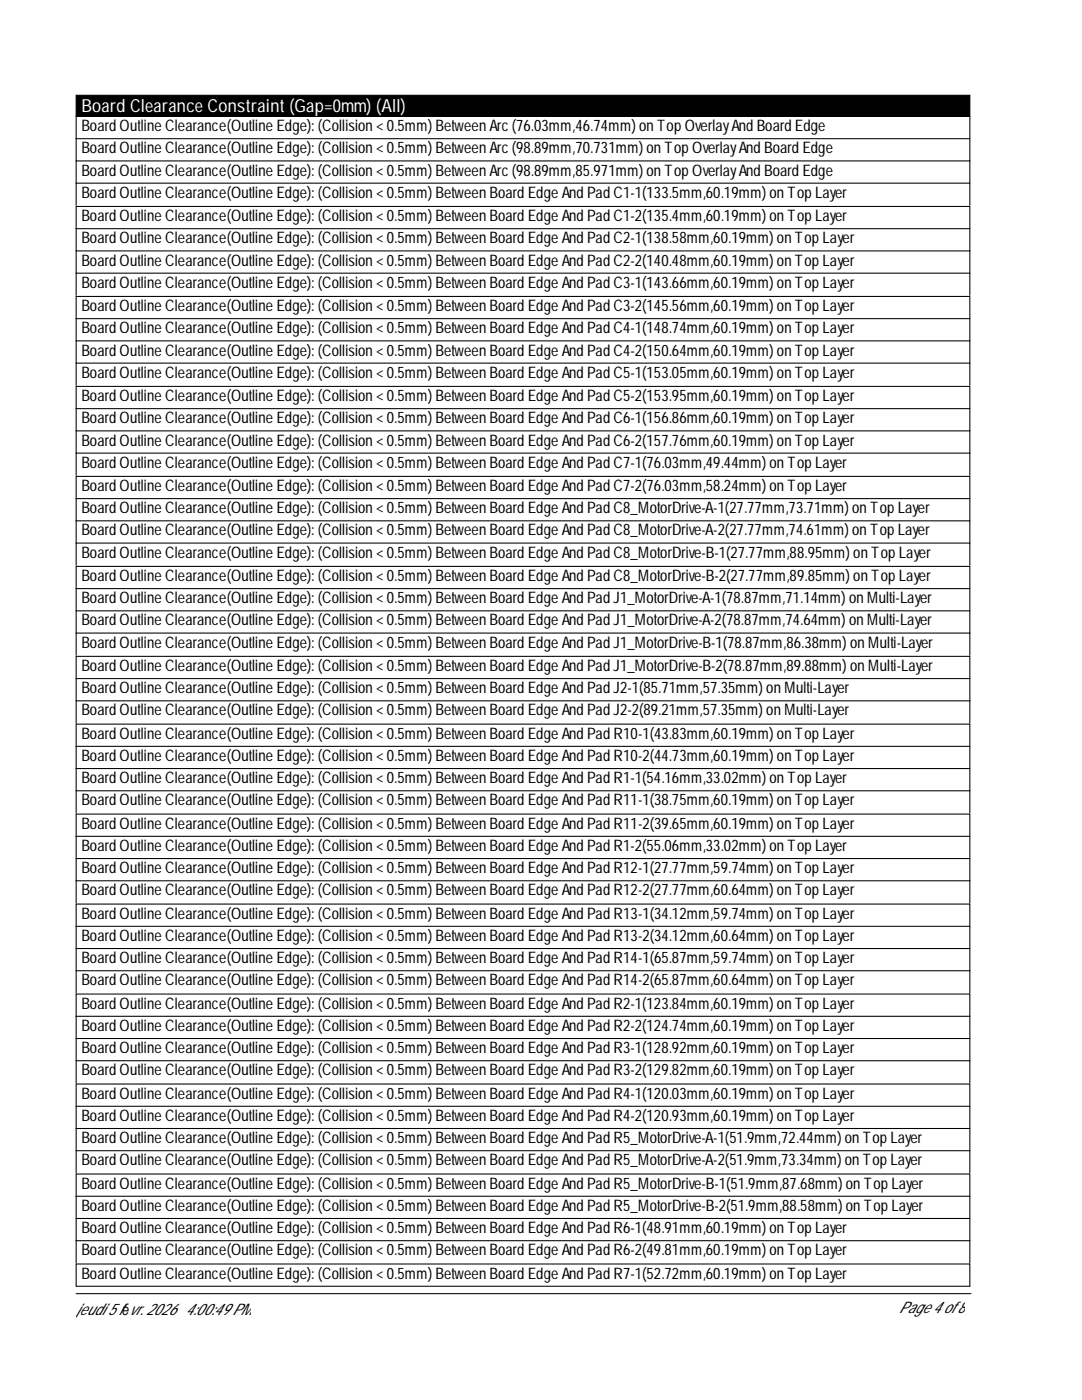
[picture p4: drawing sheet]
<svg xmlns="http://www.w3.org/2000/svg" width="216mm" height="279mm" viewBox="0 0 216 279" stroke-linecap="round" stroke-linejoin="round" font-family="sans-serif">
<defs><g id="words">
<text font-size="3.6" fill="#fff" x="16.2" y="22.4">Board Clearance Constraint(Gap=0mm) (All)</text>
<g font-size="3.2">
<text x="16.2" y="26.2">BoardOutlineClearance(OutlineEdge): (Collision&lt; 0.5mm) BetweenArc(76.03mm,46.74mm) onTopOverlayAndBoardEdge</text>
<text x="16.2" y="30.6">BoardOutlineClearance(OutlineEdge): (Collision&lt; 0.5mm) BetweenArc(98.89mm,70.731mm) onTopOverlayAndBoardEdge</text>
<text x="16.2" y="35">BoardOutlineClearance(OutlineEdge): (Collision&lt; 0.5mm) BetweenArc(98.89mm,85.971mm) onTopOverlayAndBoardEdge</text>
<text x="16.2" y="39.5">BoardOutlineClearance(OutlineEdge): (Collision&lt; 0.5mm) BetweenBoardEdgeAndPadC1-1(133.5mm,60.19mm) onTopLayer</text>
<text x="16.2" y="44.1">BoardOutlineClearance(OutlineEdge): (Collision&lt; 0.5mm) BetweenBoardEdgeAndPadC1-2(135.4mm,60.19mm) onTopLayer</text>
<text x="16.2" y="48.6">BoardOutlineClearance(OutlineEdge): (Collision&lt; 0.5mm) BetweenBoardEdgeAndPadC2-1(138.58mm,60.19mm) onTopLayer</text>
<text x="16.2" y="53">BoardOutlineClearance(OutlineEdge): (Collision&lt; 0.5mm) BetweenBoardEdgeAndPadC2-2(140.48mm,60.19mm) onTopLayer</text>
<text x="16.2" y="57.4">BoardOutlineClearance(OutlineEdge): (Collision&lt; 0.5mm) BetweenBoardEdgeAndPadC3-1(143.66mm,60.19mm) onTopLayer</text>
<text x="16.2" y="62.1">BoardOutlineClearance(OutlineEdge): (Collision&lt; 0.5mm) BetweenBoardEdgeAndPadC3-2(145.56mm,60.19mm) onTopLayer</text>
<text x="16.2" y="66.5">BoardOutlineClearance(OutlineEdge): (Collision&lt; 0.5mm) BetweenBoardEdgeAndPadC4-1(148.74mm,60.19mm) onTopLayer</text>
<text x="16.2" y="71">BoardOutlineClearance(OutlineEdge): (Collision&lt; 0.5mm) BetweenBoardEdgeAndPadC4-2(150.64mm,60.19mm) onTopLayer</text>
<text x="16.2" y="75.4">BoardOutlineClearance(OutlineEdge): (Collision&lt; 0.5mm) BetweenBoardEdgeAndPadC5-1(153.05mm,60.19mm) onTopLayer</text>
<text x="16.2" y="80">BoardOutlineClearance(OutlineEdge): (Collision&lt; 0.5mm) BetweenBoardEdgeAndPadC5-2(153.95mm,60.19mm) onTopLayer</text>
<text x="16.2" y="84.5">BoardOutlineClearance(OutlineEdge): (Collision&lt; 0.5mm) BetweenBoardEdgeAndPadC6-1(156.86mm,60.19mm) onTopLayer</text>
<text x="16.2" y="88.9">BoardOutlineClearance(OutlineEdge): (Collision&lt; 0.5mm) BetweenBoardEdgeAndPadC6-2(157.76mm,60.19mm) onTopLayer</text>
<text x="16.2" y="93.3">BoardOutlineClearance(OutlineEdge): (Collision&lt; 0.5mm) BetweenBoardEdgeAndPadC7-1(76.03mm,49.44mm) onTopLayer</text>
<text x="16.2" y="98">BoardOutlineClearance(OutlineEdge): (Collision&lt; 0.5mm) BetweenBoardEdgeAndPadC7-2(76.03mm,58.24mm) onTopLayer</text>
<text x="16.2" y="102.4">BoardOutlineClearance(OutlineEdge): (Collision&lt; 0.5mm) BetweenBoardEdgeAndPadC8_MotorDrive-A-1(27.77mm,73.71mm) onTopLayer</text>
<text x="16.2" y="106.9">BoardOutlineClearance(OutlineEdge): (Collision&lt; 0.5mm) BetweenBoardEdgeAndPadC8_MotorDrive-A-2(27.77mm,74.61mm) onTopLayer</text>
<text x="16.2" y="111.3">BoardOutlineClearance(OutlineEdge): (Collision&lt; 0.5mm) BetweenBoardEdgeAndPadC8_MotorDrive-B-1(27.77mm,88.95mm) onTopLayer</text>
<text x="16.2" y="116">BoardOutlineClearance(OutlineEdge): (Collision&lt; 0.5mm) BetweenBoardEdgeAndPadC8_MotorDrive-B-2(27.77mm,89.85mm) onTopLayer</text>
<text x="16.2" y="120.4">BoardOutlineClearance(OutlineEdge): (Collision&lt; 0.5mm) BetweenBoardEdgeAndPadJ1_MotorDrive-A-1(78.87mm,71.14mm) onMulti-Layer</text>
<text x="16.2" y="124.8">BoardOutlineClearance(OutlineEdge): (Collision&lt; 0.5mm) BetweenBoardEdgeAndPadJ1_MotorDrive-A-2(78.87mm,74.64mm) onMulti-Layer</text>
<text x="16.2" y="129.3">BoardOutlineClearance(OutlineEdge): (Collision&lt; 0.5mm) BetweenBoardEdgeAndPadJ1_MotorDrive-B-1(78.87mm,86.38mm) onMulti-Layer</text>
<text x="16.2" y="133.9">BoardOutlineClearance(OutlineEdge): (Collision&lt; 0.5mm) BetweenBoardEdgeAndPadJ1_MotorDrive-B-2(78.87mm,89.88mm) onMulti-Layer</text>
<text x="16.2" y="138.3">BoardOutlineClearance(OutlineEdge): (Collision&lt; 0.5mm) BetweenBoardEdgeAndPadJ2-1(85.71mm,57.35mm) onMulti-Layer</text>
<text x="16.2" y="142.8">BoardOutlineClearance(OutlineEdge): (Collision&lt; 0.5mm) BetweenBoardEdgeAndPadJ2-2(89.21mm,57.35mm) onMulti-Layer</text>
<text x="16.2" y="147.4">BoardOutlineClearance(OutlineEdge): (Collision&lt; 0.5mm) BetweenBoardEdgeAndPadR10-1(43.83mm,60.19mm) onTopLayer</text>
<text x="16.2" y="151.9">BoardOutlineClearance(OutlineEdge): (Collision&lt; 0.5mm) BetweenBoardEdgeAndPadR10-2(44.73mm,60.19mm) onTopLayer</text>
<text x="16.2" y="156.3">BoardOutlineClearance(OutlineEdge): (Collision&lt; 0.5mm) BetweenBoardEdgeAndPadR1-1(54.16mm,33.02mm) onTopLayer</text>
<text x="16.2" y="160.7">BoardOutlineClearance(OutlineEdge): (Collision&lt; 0.5mm) BetweenBoardEdgeAndPadR11-1(38.75mm,60.19mm) onTopLayer</text>
<text x="16.2" y="165.4">BoardOutlineClearance(OutlineEdge): (Collision&lt; 0.5mm) BetweenBoardEdgeAndPadR11-2(39.65mm,60.19mm) onTopLayer</text>
<text x="16.2" y="169.8">BoardOutlineClearance(OutlineEdge): (Collision&lt; 0.5mm) BetweenBoardEdgeAndPadR1-2(55.06mm,33.02mm) onTopLayer</text>
<text x="16.2" y="174.3">BoardOutlineClearance(OutlineEdge): (Collision&lt; 0.5mm) BetweenBoardEdgeAndPadR12-1(27.77mm,59.74mm) onTopLayer</text>
<text x="16.2" y="178.7">BoardOutlineClearance(OutlineEdge): (Collision&lt; 0.5mm) BetweenBoardEdgeAndPadR12-2(27.77mm,60.64mm) onTopLayer</text>
<text x="16.2" y="183.3">BoardOutlineClearance(OutlineEdge): (Collision&lt; 0.5mm) BetweenBoardEdgeAndPadR13-1(34.12mm,59.74mm) onTopLayer</text>
<text x="16.2" y="187.8">BoardOutlineClearance(OutlineEdge): (Collision&lt; 0.5mm) BetweenBoardEdgeAndPadR13-2(34.12mm,60.64mm) onTopLayer</text>
<text x="16.2" y="192.2">BoardOutlineClearance(OutlineEdge): (Collision&lt; 0.5mm) BetweenBoardEdgeAndPadR14-1(65.87mm,59.74mm) onTopLayer</text>
<text x="16.2" y="196.7">BoardOutlineClearance(OutlineEdge): (Collision&lt; 0.5mm) BetweenBoardEdgeAndPadR14-2(65.87mm,60.64mm) onTopLayer</text>
<text x="16.2" y="201.3">BoardOutlineClearance(OutlineEdge): (Collision&lt; 0.5mm) BetweenBoardEdgeAndPadR2-1(123.84mm,60.19mm) onTopLayer</text>
<text x="16.2" y="205.7">BoardOutlineClearance(OutlineEdge): (Collision&lt; 0.5mm) BetweenBoardEdgeAndPadR2-2(124.74mm,60.19mm) onTopLayer</text>
<text x="16.2" y="210.2">BoardOutlineClearance(OutlineEdge): (Collision&lt; 0.5mm) BetweenBoardEdgeAndPadR3-1(128.92mm,60.19mm) onTopLayer</text>
<text x="16.2" y="214.6">BoardOutlineClearance(OutlineEdge): (Collision&lt; 0.5mm) BetweenBoardEdgeAndPadR3-2(129.82mm,60.19mm) onTopLayer</text>
<text x="16.2" y="219.3">BoardOutlineClearance(OutlineEdge): (Collision&lt; 0.5mm) BetweenBoardEdgeAndPadR4-1(120.03mm,60.19mm) onTopLayer</text>
<text x="16.2" y="223.7">BoardOutlineClearance(OutlineEdge): (Collision&lt; 0.5mm) BetweenBoardEdgeAndPadR4-2(120.93mm,60.19mm) onTopLayer</text>
<text x="16.2" y="228.1">BoardOutlineClearance(OutlineEdge): (Collision&lt; 0.5mm) BetweenBoardEdgeAndPadR5_MotorDrive-A-1(51.9mm,72.44mm) onTopLayer</text>
<text x="16.2" y="232.6">BoardOutlineClearance(OutlineEdge): (Collision&lt; 0.5mm) BetweenBoardEdgeAndPadR5_MotorDrive-A-2(51.9mm,73.34mm) onTopLayer</text>
<text x="16.2" y="237.2">BoardOutlineClearance(OutlineEdge): (Collision&lt; 0.5mm) BetweenBoardEdgeAndPadR5_MotorDrive-B-1(51.9mm,87.68mm) onTopLayer</text>
<text x="16.2" y="241.7">BoardOutlineClearance(OutlineEdge): (Collision&lt; 0.5mm) BetweenBoardEdgeAndPadR5_MotorDrive-B-2(51.9mm,88.58mm) onTopLayer</text>
<text x="16.2" y="246.1">BoardOutlineClearance(OutlineEdge): (Collision&lt; 0.5mm) BetweenBoardEdgeAndPadR6-1(48.91mm,60.19mm) onTopLayer</text>
<text x="16.2" y="250.5">BoardOutlineClearance(OutlineEdge): (Collision&lt; 0.5mm) BetweenBoardEdgeAndPadR6-2(49.81mm,60.19mm) onTopLayer</text>
<text x="16.2" y="255.2">BoardOutlineClearance(OutlineEdge): (Collision&lt; 0.5mm) BetweenBoardEdgeAndPadR7-1(52.72mm,60.19mm) onTopLayer</text>
<text x="15.2" y="262.3">jeudi 5févr. 2026</text>
<text x="37" y="262.3">4:00:49PM</text>
<text x="179.4" y="262.1">Page4of8</text>
</g>
</g></defs>
<path d="M15.2 19h178.3v4.2h-178.3z" fill="#000" stroke="#000" stroke-width=".21"/>
<g fill="none" stroke="#000" stroke-width=".21">
<path d="M15.2 27.7h178.3M15.2 23.2v17.8M15.2 32.1h178.3M15.2 36.6h178.3M193.5 23.2v17.8M15.2 58.9v-17.7h178.3v17.7M15.2 45.6h178.3M15.2 50.1h178.3M15.2 54.5h178.3M15.2 76.9v-17.7h178.3v17.7M15.2 63.6h178.3M15.2 68h178.3"/>
<path d="M15.2 72.5h178.3M15.2 94.9v-17.8h178.3v17.8M15.2 81.6h178.3M15.2 86h178.3M15.2 90.4h178.3M15.2 99.5h178.3M15.2 112.8v-17.7h178.3v17.7M15.2 103.9h178.3M15.2 108.4h178.3M15.2 117.5h178.3M15.2 130.8v-17.8h178.3v17.8M15.2 121.9h178.3"/>
<path d="M15.2 126.3h178.3M15.2 135.4h178.3M15.2 139.9h178.3M15.2 144.3v-13.3h178.3v13.3M15.2 148.9h178.3M15.2 153.4h178.3M15.2 157.8h178.3M15.2 162.3v-17.8h178.3v17.8M15.2 166.9h178.3M15.2 171.3h178.3M15.2 175.8h178.3M15.2 180.2v-17.7h178.3v17.7"/>
<path d="M15.2 198.2v-17.8h178.3v17.8M15.2 184.9h178.3M15.2 189.3h178.3M15.2 193.7h178.3M15.2 216.1v-17.7h178.3v17.7M15.2 202.8h178.3M15.2 207.3h178.3M15.2 211.7h178.3M15.2 234.1v-17.8h178.3v17.8M15.2 220.8h178.3M15.2 225.2h178.3M15.2 229.7h178.3"/>
<path d="M15.2 238.7h178.3M15.2 252v-17.7h178.3v17.7M15.2 252.3h178.3v4.4h-178.3zM15.2 243.2h178.3M15.2 247.6h178.3M15.2 258.2h178.5"/>
</g>
<use href="#words"/>
</svg>
